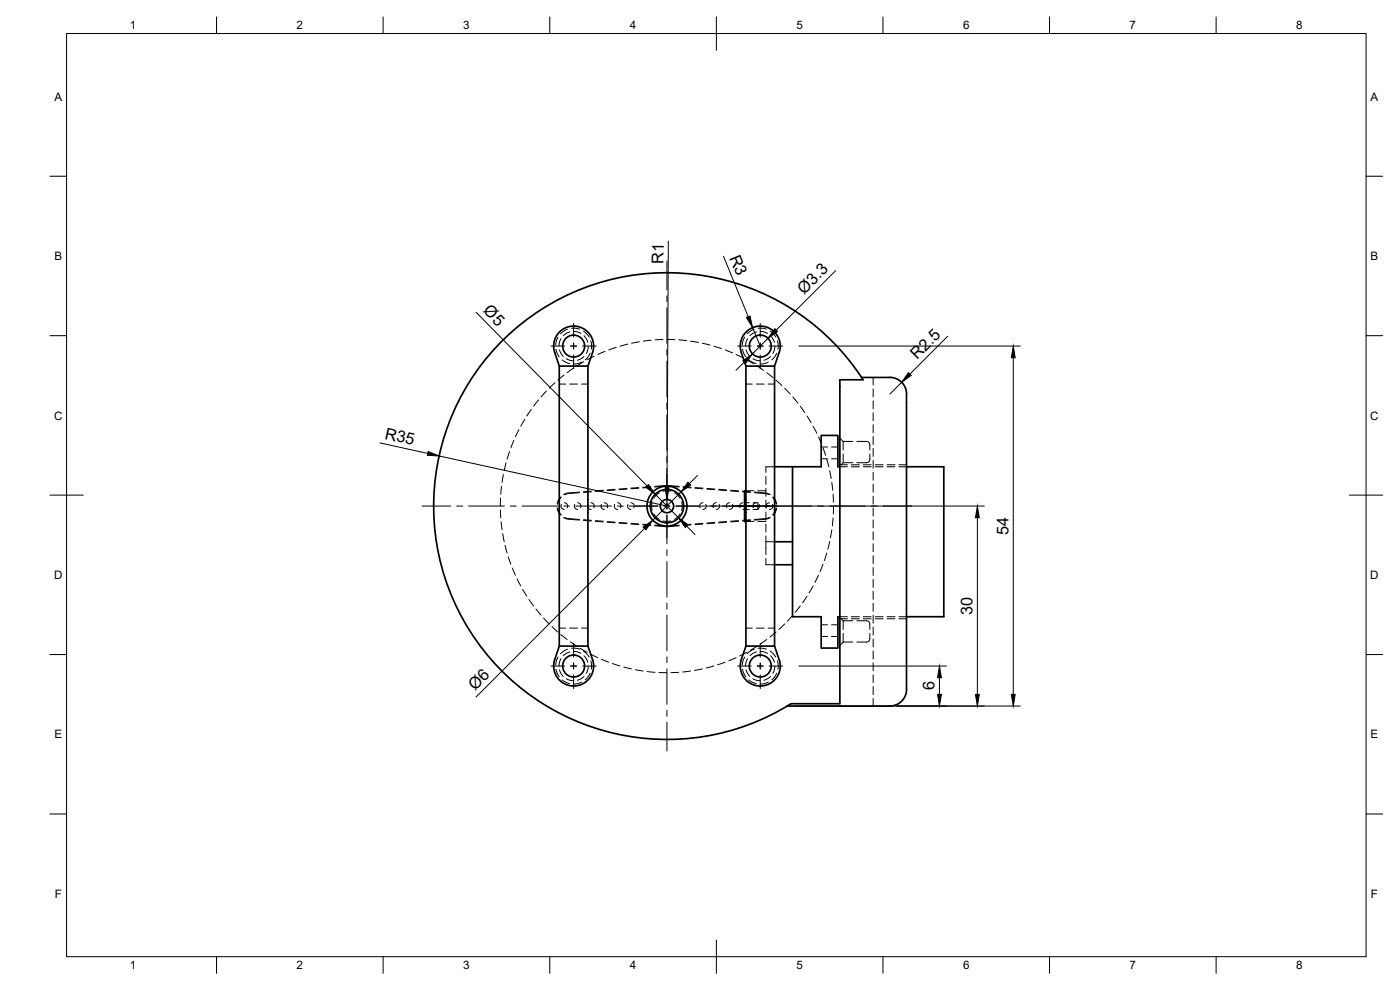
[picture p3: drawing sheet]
<svg xmlns="http://www.w3.org/2000/svg" width="420mm" height="297mm" viewBox="0 0 420 297" stroke-linecap="round" stroke-linejoin="round" font-family="sans-serif">
<defs><g id="words">
<g font-size="4.9">
<text x="218.9" y="77.3" transform="rotate(68 218.9 77.3)">R3</text>
<text x="199.2" y="79.1" transform="rotate(-90 199.2 79.1)">R1</text>
<text x="241.4" y="88.4" transform="rotate(-45 241.4 88.4)">Ø3.3</text>
<text x="144.8" y="93.5" transform="rotate(45 144.8 93.5)">Ø5</text>
<text x="275.2" y="108" transform="rotate(-45 275.2 108)">R2.5</text>
<text x="115.3" y="131.7" transform="rotate(12 115.3 131.7)">R35</text>
<text x="302.6" y="160.5" transform="rotate(-90 302.6 160.5)">54</text>
<text x="291.9" y="184.5" transform="rotate(-90 291.9 184.5)">30</text>
<text x="142.6" y="207.2" transform="rotate(-45 142.6 207.2)">Ø6</text>
<text x="280.5" y="207.2" transform="rotate(-90 280.5 207.2)">6</text>
</g>
<g font-size="3.5">
<text x="39" y="8.8">1</text>
<text x="89" y="8.8">2</text>
<text x="139" y="8.8">3</text>
<text x="189" y="8.8">4</text>
<text x="239" y="8.8">5</text>
<text x="289" y="8.8">6</text>
<text x="339" y="8.8">7</text>
<text x="389" y="8.8">8</text>
<text x="16.3" y="30.2">A</text>
<text x="411.3" y="30.2">A</text>
<text x="16.3" y="78">B</text>
<text x="411.3" y="78">B</text>
<text x="16.2" y="125.9">C</text>
<text x="411.2" y="125.9">C</text>
<text x="16.2" y="173.7">D</text>
<text x="411.2" y="173.7">D</text>
<text x="16.3" y="221.6">E</text>
<text x="411.3" y="221.6">E</text>
<text x="16.4" y="269.4">F</text>
<text x="411.4" y="269.4">F</text>
<text x="39" y="290.8">1</text>
<text x="89" y="290.8">2</text>
<text x="139" y="290.8">3</text>
<text x="189" y="290.8">4</text>
<text x="239" y="290.8">5</text>
<text x="289" y="290.8">6</text>
<text x="339" y="290.8">7</text>
<text x="389" y="290.8">8</text>
</g>
</g></defs>
<!-- layer: Hidden -->
<g fill="none" stroke="#000" stroke-width=".3">
<path d="M170.3 98.8l-2.1 1.3M171 99.6l-1.1 .5-.8 .6M171.5 98.5l2.5 .3M172.1 99.4l1.2 .2 1 .4M175.1 99.3l1.7 1.8M226.3 98.8l-2.1 1.3M227 99.6l-1.1 .5-.8 .6M227.5 98.5l2.5 .3M228.2 99.4l1.1 .2 1.1 .4M231.1 99.3l1.7 1.8M164 117.3l-1.6 1.8M166.5 114.8l-1.7 1.7"/>
<path d="M166.9 104.8l.4 1.4 .6 .9M167.5 101.2l-.7 2.3M167.9 115.2h1.9M167.9 105l1.1 1.9M168.4 101.6l-.4 .8-.2 1.4M168.7 108l2.2 1.1M169.3 112.5l-1.9 1.6M169.9 107.6l1.1 .5 1.1 .1M171 115.2h2.3M172.1 110.4l-1.9 1.4M174.5 115.2h1.9M174.6 108.7l-2.5 .5"/>
<path d="M175.2 108.5l-2.1 1.3M175.3 100.7l.8 1.1 .3 .9M175.3 107l-2 1.1M176.6 103.9l-.6 2.2M177.1 106l-1.5 2M177.3 102.3l.2 2.5M178.3 106.9l-2.1 1.1M181.6 105.4l-2.2 1M185 104.2l-2.3 .8M188.4 103.3l-2.3 .6M191.9 102.5l-2.4 .5M195.4 102.1l-2.3 .2"/>
<path d="M199 101.9l-2.4 .1M200.2 101.8l2.3 .1M203.7 102l2.4 .2M207.3 102.4l2.3 .4M210.8 103l2.3 .6M214.2 103.9l2.3 .7M217.6 105l2.2 .9M220.9 106.4l2.2 1M222.8 104.8l.5 1.4 .5 .9M223.5 101.2l-.6 1.2-.1 1.1M223.9 115.2h1.9M223.9 105l.3 .9 .8 1"/>
<path d="M224.1 108l2.1 1.2M224.4 101.6l-.6 1.3v.9M224.7 108l2.2 1.1M226 107.6l1 .5 1.1 .1M227 115.2h2.3M227.2 109.8l2 1.3M230.1 111.8l1.9 1.5M230.5 115.2h2M230.6 108.7l-2.4 .5M231.2 107l-.8 .6-1.1 .5M231.3 100.7l1.1 2M232.5 103.9l-.2 1.4-.4 .8"/>
<path d="M232.9 114.1l1.8 1.6M233.1 106l-1.5 2M233.3 102.3l.2 2.5M235.5 116.5l1.7 1.7M237.9 119.1l1.6 1.8M262 113.2v2.3M262 116.7v2.4M151.9 138.9l-.6 2.3M152.9 135.5l-.7 2.2M154.2 132.2l-.9 2.2M155.7 128.9l-1 2.1M157.5 125.8l-1.2 2.1"/>
<path d="M159.4 122.8l-1.3 2M161.6 120l-1.5 1.9M240.2 121.9l1.4 1.9M242.2 124.8l1.2 2.1M244 127.9l1.1 2.1M245.6 131.1l1 2.2M246.4 134.1h1.9M246.4 137.7h1.9M247 134.4l.8 2.2M248.1 137.8l.6 2.3M249.6 134.1h1.9M249.6 137.7h1.9"/>
<path d="M252.1 139.5h2.2M252.1 131.5l.9 .9M253 132.4v2.7M253 136.2v2.6M253 132.4h2.9M253 138.8h2.9M253 138.8l-.5 .7M255.5 139.5h2.4M257.2 132.4h2.9a1.34 1.34 0 0 1 .9 1.9v.8M259.1 139.5h2.4M261 136.2v1.6a1 1 0 0 1-.9 1h-2.9M262 120.3v2.3"/>
<path d="M262 123.9v2.3M262 127.4v2.4M262 131v2.4M262 134.6v2.4M262 138.1v2.4M262.7 139.5h2.3M266.2 139.5h2.4M269.8 139.5h2.3M150.2 153l.1 2.4M150.2 149.4v2.4M150.4 156.6l.3 2.3M150.5 145.9l-.2 2.4"/>
<path d="M151.1 142.4l-.4 2.3M167.2 152.4l.3 1.1 .7 1M167.4 152.4l.3 1 .8 1.1M168.2 149.1l-.7 1.1-.3 1M168.5 149.2l-.8 1.1-.3 1M168.5 151.3a1.01 1.01 0 0 0 .9 1.6M169.1 155.3l.4 .2a11 11 0 0 0 4.4 .5M169.4 150.8a1.01 1.01 0 0 1 .8 1.5M169.4 155.2l1.2 .4 3.3 .3M172.5 151.3a1.01 1.01 0 0 0 .9 1.6M173.4 150.8a1.01 1.01 0 0 1 .8 1.5M173.9 147.6a11 11 0 0 0-4.4 .6l-.4 .2"/>
<path d="M173.9 147.8l-3.3 .3-1.2 .4M175.1 156.2l2.4 .1M175.1 155.9l2.4 .2M176.5 151.3a1.01 1.01 0 0 0 .9 1.6M177.4 150.8a1.01 1.01 0 0 1 .8 1.5M177.5 147.4l-2.4 .1M177.5 147.6l-2.4 .2M178.6 156.4l2.4 .2M178.7 156.2l2.3 .2M180.5 151.3a1.01 1.01 0 0 0 .9 1.6M181 147.3l-2.3 .2M181 147.1l-2.4 .2"/>
<path d="M181.4 150.8a1.01 1.01 0 0 1 .8 1.5M182.2 156.5l2.4 .2M182.2 156.7l2.4 .2M184.5 151.3a1.01 1.01 0 0 0 .9 1.6M184.6 146.8l-2.4 .2M184.6 147l-2.4 .2M185.4 150.8a1.01 1.01 0 0 1 .8 1.5M185.8 157l2.4 .1M185.8 156.8l2.4 .1M188.2 146.6l-2.4 .1M188.2 146.8l-2.4 .1M188.5 151.3a1.01 1.01 0 0 0 .9 1.6"/>
<path d="M189.3 157.2l2.4 .2M189.4 150.8a1.01 1.01 0 0 1 .8 1.5M189.4 157l2.3 .2M191.7 146.3l-2.4 .2M191.7 146.5l-2.3 .2M192.9 157.5l2.4 .2M192.9 157.3l2.4 .2M195.3 146.2l-2.4 .2M195.3 146l-2.4 .2M195.7 150.6l-.1 1.3 .1 1.2M196.2 154.2l.7 .9 1 .7M196.5 145.9l3.3-.2 4 .2"/>
<path d="M196.5 157.8l3.3 .2 4-.2M196.5 157.6l2.7 .2M197.9 147.9l-1 .7-.7 .9M199 156.3h2.3M199 147.4h2.3M199.2 145.9l-2.7 .2M201.1 145.9l2.7 .2M202.4 147.9l1 .7 .7 .9M203.8 157.6l-2.7 .2M204.1 154.2l-.7 .9-1 .7M204.6 150.6l.1 1.3-.1 1.2M205 146.2l2.4 .2"/>
<path d="M205 146l2.4 .2M207.4 157.3l-2.4 .2M207.4 157.5l-2.4 .2M208.6 146.5l2.3 .2M208.6 146.3l2.4 .2M210.9 150.8a.99 .99 0 0 0-.8 1.5M210.9 157l-2.3 .2M211 157.2l-2.4 .2M211.8 151.3a1.01 1.01 0 0 1-.9 1.6M212.1 146.8l2.4 .1M212.2 146.6l2.3 .1M214.5 156.8l-2.4 .1"/>
<path d="M214.5 157l-2.3 .1M214.9 150.8a.99 .99 0 0 0-.8 1.5M215.7 147l2.4 .2M215.7 146.8l2.4 .2M215.8 151.3a1.01 1.01 0 0 1-.9 1.6M218.1 156.5l-2.4 .2M218.1 156.7l-2.4 .2M218.9 150.8a.99 .99 0 0 0-.8 1.5M219.3 147.3l2.3 .2M219.3 147.1l2.4 .2M219.8 151.3a1.01 1.01 0 0 1-.9 1.6M221.6 156.2l-2.3 .2"/>
<path d="M221.7 156.4l-2.4 .2M222.8 147.6l2.4 .2M222.8 147.4l2.4 .1M222.9 150.8a.99 .99 0 0 0-.8 1.5M223.5 150.8h1.4M223.5 152.9h1.4M223.8 151.3a1.01 1.01 0 0 1-.9 1.6M223.9 156.4h2.4M223.9 147.2h2.4M225.2 155.9l-2.4 .2M225.2 156.2l-2.4 .1M226 150.8h1.5v2.1h-1.5"/>
<path d="M226.4 147.8l3.3 .3 1.2 .4M226.4 147.6a11 11 0 0 1 4.4 .6l.4 .2M226.9 150.8a.99 .99 0 0 0-.8 1.5M227.5 156.4h2.3M227.5 147.2h2.3M227.8 151.3a1.01 1.01 0 0 1-.9 1.6M229.8 157.3v2.3M229.8 153.7v2.3M229.8 150.1v2.4M229.8 146.5v2.4M229.8 142.9v2.4M230.9 155.2l-1.2 .4-3.3 .3"/>
<path d="M230.9 150.8a.99 .99 0 0 0-.8 1.5M231.2 155.3l-.4 .2a11 11 0 0 1-4.4 .5M231.8 151.3a1.01 1.01 0 0 1-.9 1.6M231.8 149.2l.8 1.1 .3 1M232.1 149.1l.7 1.1 .3 1.1M232.5 140h-2.7v1.8M232.9 152.4l-.3 1-.8 1.1M233.1 152.4l-.3 1.1-.7 1.1M249 141.2l.4 2.4M249.6 144.7l.3 2.4M249.6 159l-.4 2.3M250 148.3l.1 2.4"/>
<path d="M250 155.4l-.2 2.4M250.1 151.9v2.3M252.1 140h2.2M255.5 140h2.4M259.1 140h2.4M262 141.7v2.4M262 145.3v2.4M262 148.9v2.3M262 152.4v2.4M262 156v2.4M262 159.6v2.4M262.7 140h2.3"/>
<path d="M266.2 140h2.4M269.8 140h2.3M150.9 160.1l.4 2.4M151.6 163.6l.6 2.3M152.5 167.1l.8 2.2M153.7 170.4l1 2.2M155.2 173.7l1.1 2.1M156.8 176.8l1.3 2.1M158.7 179.9l1.4 1.9M229.8 160.8v1.7M229.8 167.5v1.9h2.7M232.5 162.5h-2.7v3.9"/>
<path d="M242.2 178.9l-1.3 2M244 175.8l-1.2 2.1M245.6 172.6l-1 2.2M247 169.3l-.9 2.2M248.1 165.9l-.7 2.3M249 162.5l-.6 2.3M262 163.1v2.4M262 166.7v2.4M262 170.3v2.4M262 173.8v2.4M262 177.4v2.4M160.8 182.7l1.6 1.9"/>
<path d="M163.2 185.5l1.6 1.7M165.7 188l1.7 1.6M167.5 197.2l-.7 2.3M167.9 188.5h1.9M168.3 190.4l1.9 1.5M168.4 197.6l-.4 .8-.2 1.4M170.3 194.8l-2.1 1.4M171 188.5h2.3M171 195.6l-1.1 .5-.8 .6M171.2 192.6l1.9 1.3M171.5 194.5l2.5 .3M172.1 195.5l1.2 .1 1 .5"/>
<path d="M174.1 194.5l2.1 1.2M174.5 188.5h1.9M175.1 195.3l1.7 1.9M175.3 196.8l.8 1 .3 .9M176.6 199.9l-.1 .9-.5 1.2M177.2 196.3l2.2 1M177.3 198.3l.2 2.5M180.5 197.8l2.2 .9M183.8 199.1l2.3 .7M214.2 199.8l-2.3 .6M217.6 198.7l-2.2 .8M220.9 197.3l-2.2 1"/>
<path d="M223.5 197.2l-.6 1.2-.1 1.1M223.9 188.5h1.9M224.1 195.7l-2.1 1.1M224.4 197.6l-.6 1.4v.8M226.3 194.8l-2.1 1.4M227 188.5h2.3M227 195.6l-1.1 .5-.8 .6M227.2 193.9l-2.1 1.2M227.5 194.5l2.5 .3M228.2 195.5l1.1 .1 1.1 .5M230.1 191.9l-1.9 1.4M230.5 188.5h2"/>
<path d="M231.1 195.3l1.7 1.9M231.3 196.8l1.1 1.9M232.5 199.9l-.2 1.4-.4 .7M232.9 189.6l-1.8 1.5M233.3 198.3l.2 2.5M235.5 187.2l-1.7 1.7M237.9 184.6l-1.6 1.8M240.2 181.8l-1.5 1.9M246.4 191h1.9M246.4 187.5h1.9M249.6 191h1.9M249.6 187.5h1.9"/>
<path d="M252.1 185.7h2.2M252.1 185h2.2M252.5 185.7l.5 .6M253 186.3v2.6M253 190v2.6M253 186.3h2.9M253 192.6h2.9M253 192.6l-.9 1.1M255.5 185.7h2.4M255.5 185h2.4M257.2 186.3h2.9a1.34 1.34 0 0 1 .9 1.8v.8M259.1 185.7h2.4"/>
<path d="M259.1 185h2.4M261 190v1.7a1 1 0 0 1-.9 .9h-2.9M262 181v2.4M262 184.6v2.4M262 188.2v2.3M262 191.7v2.4M262 195.3v2.4M262 198.9v2.3M262.7 185.7h2.3M262.7 185h2.3M266.2 185.7h2.4M266.2 185h2.4"/>
<path d="M269.8 185.7h2.3M269.8 185h2.3M166.9 200.8l.4 1.5 .6 .8M167.9 201l.4 .9 .7 1.1M168.7 204l2.2 1.1M169.9 203.7l1.1 .4 1.1 .1M174.6 204.7l-2.5 .6M175.3 203l-.9 .6-1.1 .5M177.1 202l-1.5 2M187.2 200.1l2.3 .6M190.7 200.9l2.3 .4M194.2 201.5l2.4 .2"/>
<path d="M197.8 201.8h2.4M203.7 201.7l-2.4 .1M207.3 201.3l-2.4 .3M210.8 200.7l-2.4 .5M222.8 200.8l.5 1.5 .5 .8M223.9 201l.3 .9 .8 1.1M224.7 204l2.2 1.1M226 203.7l1 .4 1.1 .1M230.6 204.7l-2.4 .6M231.2 203l-.8 .6-1.1 .5M233.1 202l-1.5 2M262 202.4v2.4"/>
<path d="M262 206v2.4M262 209.6v2.2"/>
</g>
<!-- layer: Visible -->
<g fill="none" stroke="#000" stroke-width=".51">
<path d="M151.4 101.6a70 70 0 0 1 107.6 12.4l-6.9-.1v97.2h-14.7a70 70 0 0 1-92.3-16 70 70 0 0 1 6.3-93.5zM167.9 109.8v84.1M167.9 109.8h8.5v84.1h-8.5M167.9 109.8l-1.4-4a6 6 0 0 1 5.7-8 6 6 0 0 1 5.6 8l-1.4 4M223.9 109.8v84.1M223.9 109.8h8.6v84.1h-8.6l-1.4 4a6 6 0 0 0 5.7 7.9 6 6 0 0 0 5.6-7.9l-1.3-4M223.9 109.8l-1.4-4a6 6 0 0 1 5.7-8 6 6 0 0 1 5.6 8l-1.3 4M258.6 113.2h8.5M267.1 113.2a5.3 5.3 0 0 1 5 6.5v86.2a5.2 5.2 0 0 1-5 5.9M223.9 147.2h-.4v9.2h.4M232.5 140h13.9v-9.4h5.1v9.4h.6M237.8 140v45h8.6v9.4h5.1v-9.4h.6"/>
<path d="M272.1 140h11.2v45h-11.2M232.5 162.5h5.3M232.5 169.4h5.3M167.9 193.9l-1.4 4a6 6 0 0 0 5.7 7.9 6 6 0 0 0 5.6-7.9l-1.4-4M236.2 211.8h30.9"/>
<circle cx="172.2" cy="103.8" r="3.3"/>
<circle cx="228.2" cy="103.8" r="3.3"/>
<circle cx="200.2" cy="151.8" r="6"/>
<circle cx="200.2" cy="151.8" r="2"/>
<circle cx="200.2" cy="151.8" r="5"/>
<circle cx="172.2" cy="199.8" r="3.3"/>
<circle cx="228.2" cy="199.8" r="3.3"/>
</g>
<!-- layer: BORDER -->
<g fill="none" stroke="#000" stroke-width=".3">
<path d="M20 10.1h390v276.9h-390zM65 5.1v5M115 5.1v5M165 5.1v5M215 5.1v10M265 5.1v5M315 5.1v5M365 5.1v5M15 52.9h5M410 52.9h5M15 100.7h5M410 100.7h5"/>
<path d="M15 148.6h10M405 148.6h10M15 196.4h5M410 196.4h5M15 244.2h5M410 244.2h5M65 287v5M115 287v5M165 287v5M215 282.1v9.9M265 287v5M315 287v5"/>
<path d="M365 287v5"/>
</g>
<!-- layer: Smart Centers -->
<g fill="none" stroke="#000" stroke-width=".3">
<path d="M200.2 78.3v8.7M172.1 97v4.2M200.2 88.7v1.8M200.2 92.3v10.7M228.2 97v4.2M165.4 103.8h4.1M171.3 103.8h1.7M172.1 102.9v1.8M172.1 106.5v4.1M174.8 103.8h4.1M200.2 104.8v1.8M200.2 108.4v10.7"/>
<path d="M221.4 103.8h4.1M227.3 103.8h1.7M228.2 102.9v1.8M228.2 106.5v4.1M230.8 103.8h4.1M200.2 120.9v1.8M200.2 124.5v10.7M200.2 137v1.8M126.7 151.8h8.6M137.1 151.8h1.8M140.6 151.8h10.7M153.1 151.8h1.8"/>
<path d="M156.7 151.8h10.7M169.2 151.8h1.8M172.8 151.8h10.7M185.3 151.8h1.8M188.8 151.8h8.7M199.3 151.8h1.7M200.2 140.5v8.6M200.2 150.9v1.8M200.2 154.5v8.6M202.8 151.8h8.7M213.2 151.8h1.8M216.8 151.8h26.8"/>
<path d="M245.4 151.8h1.8M249 151.8h10.7M261.5 151.8h1.7M265 151.8h8.6M200.2 164.9v1.8M200.2 168.5v10.7M165.4 199.8h4.1M171.3 199.8h1.7M172.1 193v4.2M172.1 198.9v1.8M174.8 199.8h4.1M200.2 181v1.8"/>
<path d="M200.2 184.6v10.7M200.2 197.1v1.7M221.4 199.8h4.1M227.3 199.8h1.7M228.2 193v4.2M228.2 198.9v1.8M230.8 199.8h4.1M172.1 202.5v4.1M200.2 200.6v10.8M200.2 213.1v1.8M200.2 216.7v8.6M228.2 202.5v4.1"/>
</g>
<!-- layer: FD_Dimensions -->
<g fill="none" stroke="#000" stroke-width=".3">
<path d="M200.6 72.4l-.4 73.9M217.1 76.9l7.5 18.1M142.9 93.7l51.3 52.1M225.9 98.3l2.3 5.5M250.8 81.2l-17.8 17.8M223.4 108.7l-2.5 2.4M230.5 101.5l-4.7 4.7M239.8 103.8h66.4M270.6 114.7l-3.5 3.5M284.4 100.9l-11.3 11.3M304.1 107.3v101M114 132.9l14.4 3.1"/>
<path d="M131.8 136.8l68.4 15v-2M193.4 158.5l-50.5 50.6M196.6 148.3l7.1 7.1M204.4 147.6l-8.5 8.5M206.1 157.9l2.5 2.5M209.3 142.6l-2.4 2.5M211.8 151.8h83.6M293.3 155.3v53M239.8 199.8h44.3M238.3 211.8h67.9M281.9 203.3v5"/>
</g>
<g fill="#000" stroke="#000" stroke-width=".3">
<path d="M224 95.3l1.1-.5 .8 3.5zM232.6 98.6l.8 .8-2.9 2.1zM222.9 108.2l2.9-2-2 2.9zM272.6 111.8l.9 .8-2.9 2.1zM304.1 103.8l.6 3.5h-1.2zM128.5 135.5l3.3 1.3-3.6-.2zM193 158.1l2.9-2-2.1 2.9zM193.8 146.2l.8-.8 2 2.9zM199.6 146.3h1.2l-.6 3.5zM206.5 144.7l.8 .8-2.9 2.1zM203.7 155.4l2.8 2.1-.8 .8zM293.3 151.8l.6 3.5h-1.2z"/>
<path d="M281.4 208.3h1.1l-.6 3.5zM281.9 199.8l.6 3.5h-1.1zM292.7 208.3h1.2l-.6 3.5zM303.5 208.3h1.2l-.6 3.5z"/>
</g>
<use href="#words"/>
</svg>
